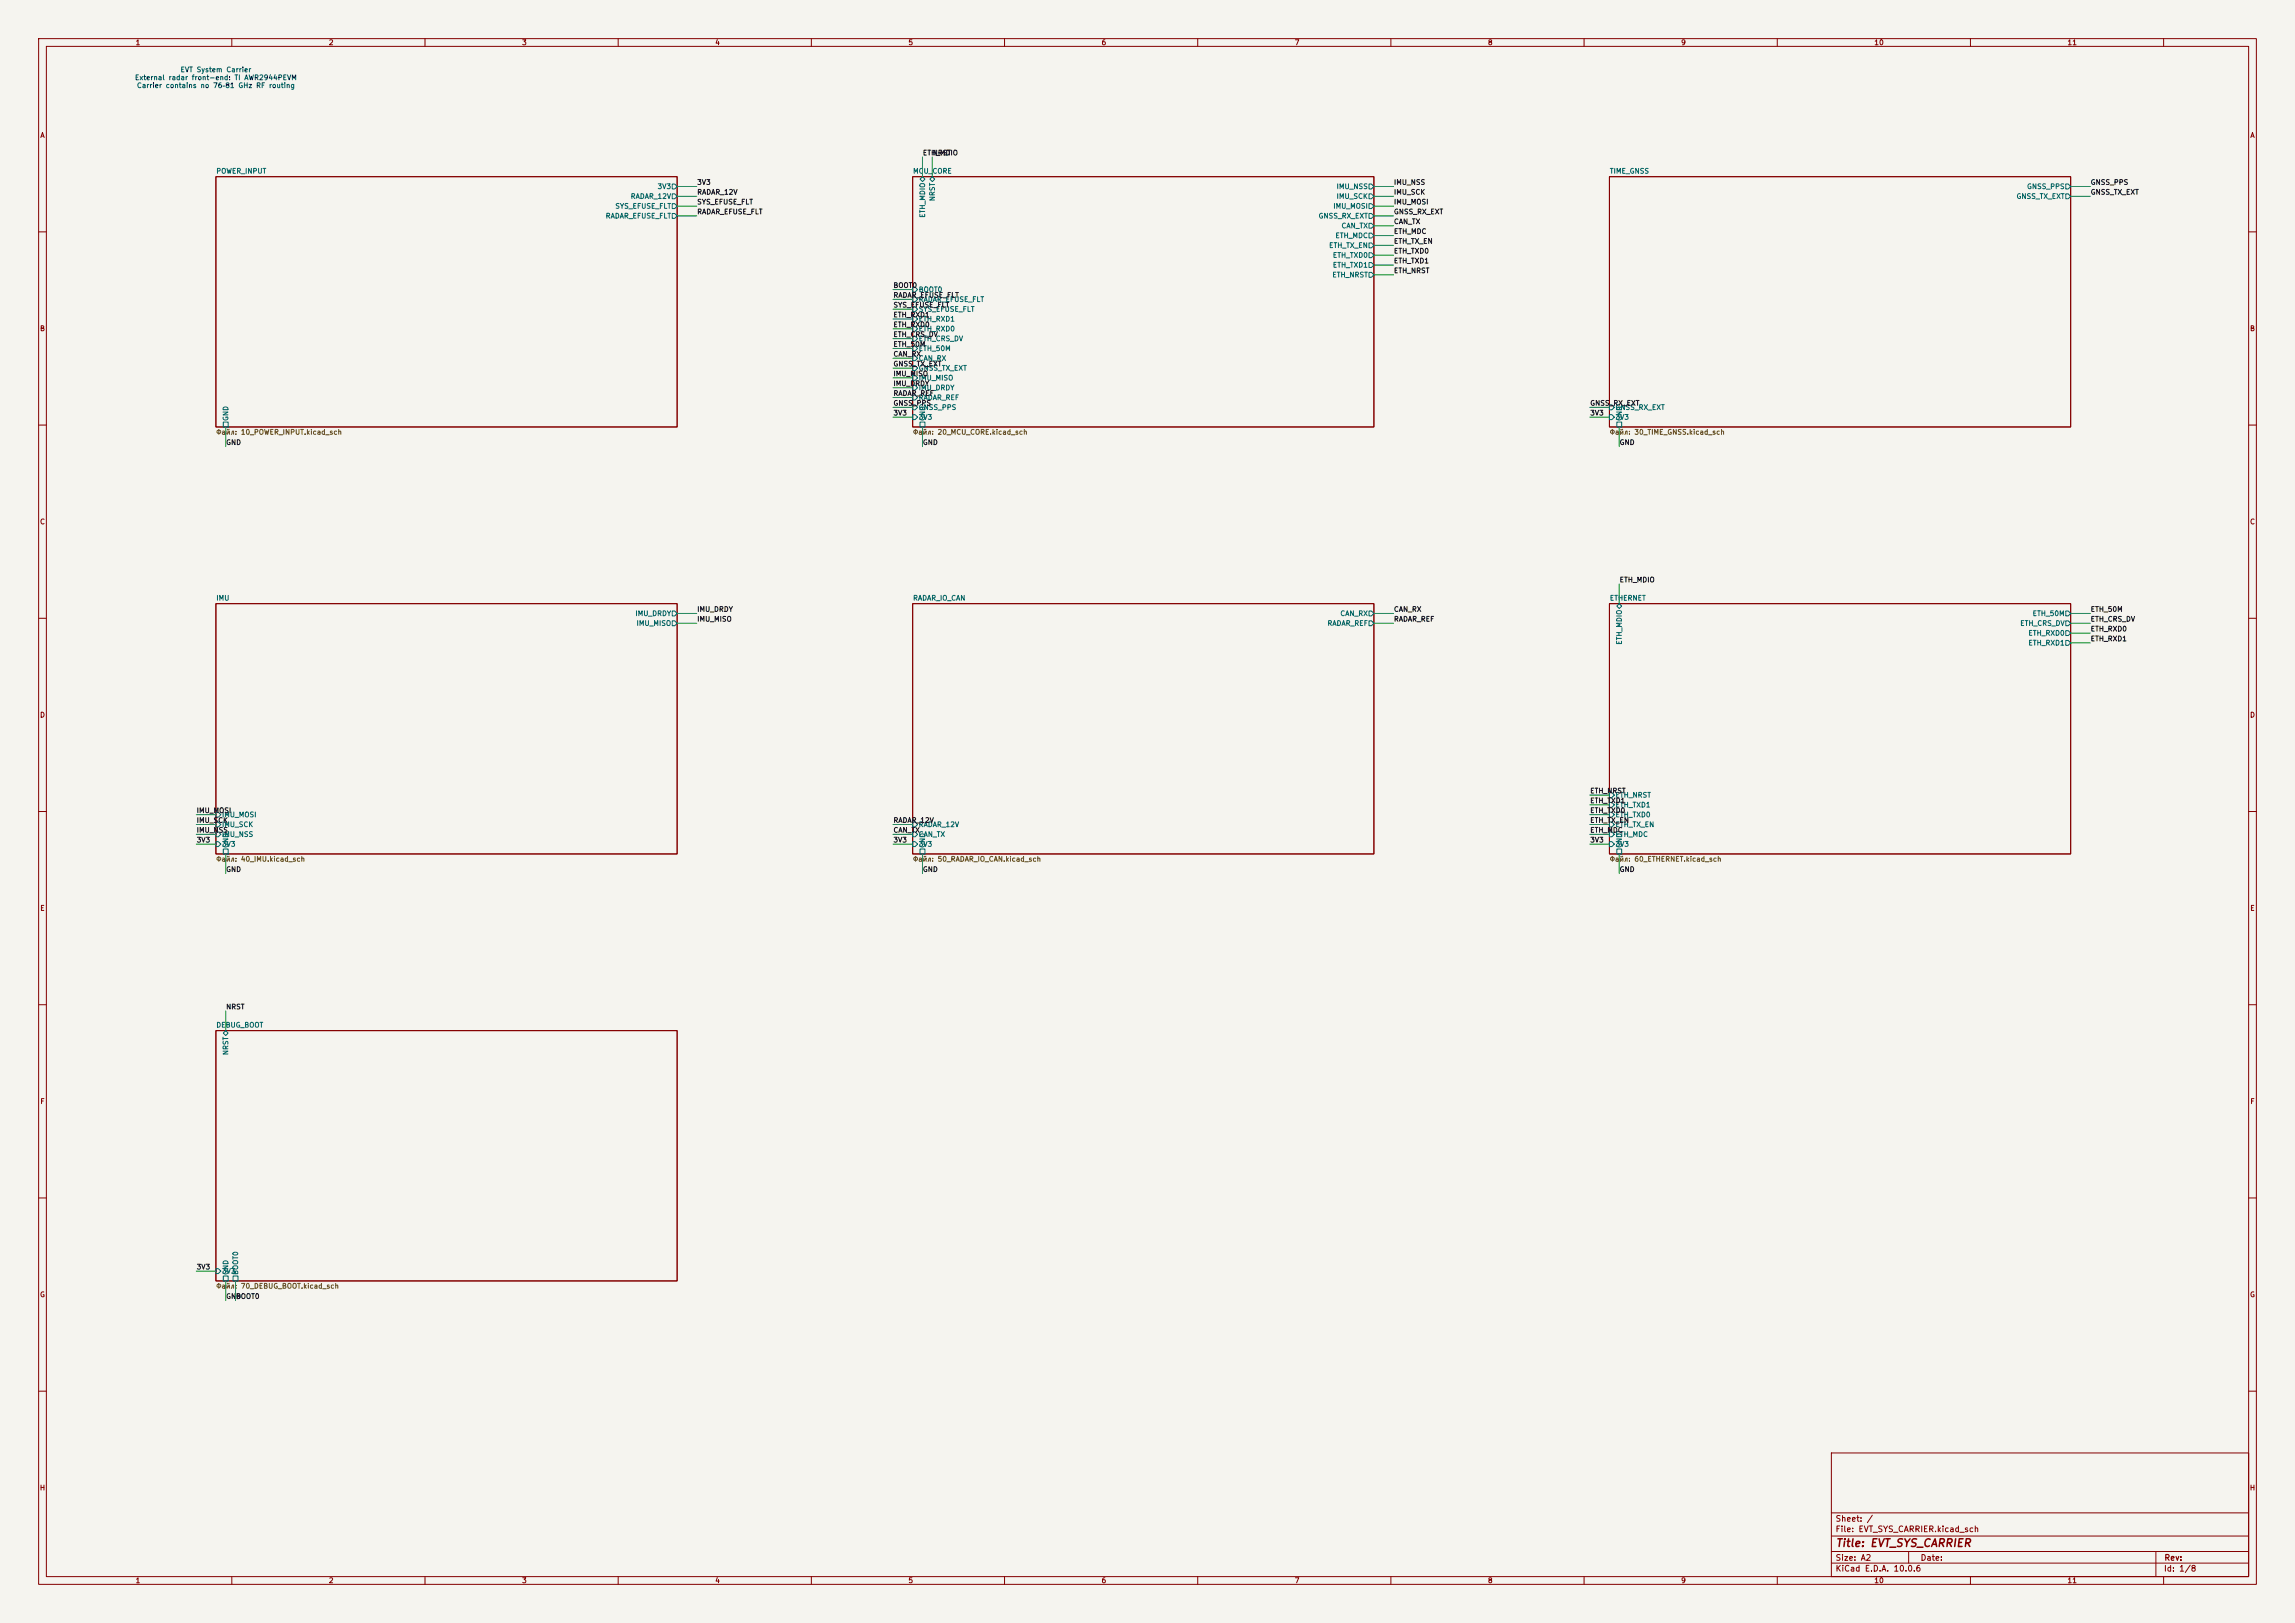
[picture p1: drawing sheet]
<svg xmlns="http://www.w3.org/2000/svg" width="594mm" height="420mm" viewBox="0 0 594 420" stroke-linecap="round" stroke-linejoin="round" font-family="sans-serif">
<defs><g id="words">
<text font-size="2" fill="#840000" x="475" y="400.8">Title: EVT_SYS_CARRIER</text>
<g font-size="1.5" fill="#840000">
<text x="475" y="394.1">Sheet: /</text>
<text x="475" y="396.8">File: EVT_SYS_CARRIER.kicad_sch</text>
<text x="475" y="407">KiCad E.D.A. 10.0.6</text>
<text x="475" y="404.2">Size: A2</text>
<text x="497" y="404.2">Date:</text>
<text x="560" y="407">Id: 1/8</text>
<text x="560.1" y="404.2">Rev:</text>
</g>
<g font-size="1.3" fill="#840000">
<text x="35" y="12">1</text>
<text x="85" y="12">2</text>
<text x="135" y="12">3</text>
<text x="185" y="12">4</text>
<text x="235" y="12">5</text>
<text x="285" y="12">6</text>
<text x="335" y="12">7</text>
<text x="385" y="12">8</text>
<text x="435" y="12">9</text>
<text x="485" y="12">10</text>
<text x="535" y="12">11</text>
<text x="10.3" y="36">A</text>
<text x="582.3" y="36">A</text>
<text x="10.2" y="86">B</text>
<text x="582.2" y="86">B</text>
<text x="10.2" y="136">C</text>
<text x="582.2" y="136">C</text>
<text x="10.2" y="186">D</text>
<text x="582.2" y="186">D</text>
<text x="10.3" y="236">E</text>
<text x="582.3" y="236">E</text>
<text x="10.3" y="286">F</text>
<text x="582.3" y="286">F</text>
<text x="10.2" y="336">G</text>
<text x="582.2" y="336">G</text>
<text x="10.2" y="386">H</text>
<text x="582.2" y="386">H</text>
<text x="35" y="410">1</text>
<text x="85" y="410">2</text>
<text x="135" y="410">3</text>
<text x="185" y="410">4</text>
<text x="235" y="410">5</text>
<text x="285" y="410">6</text>
<text x="335" y="410">7</text>
<text x="385" y="410">8</text>
<text x="435" y="410">9</text>
<text x="485" y="410">10</text>
<text x="535" y="410">11</text>
</g>
<g font-size="1.3" fill="#0000c2">
<text x="34.8" y="21">External radar front-end: TI AWR2944PEVM</text>
<text x="35.3" y="23.1">Carrier contains no 76–81 GHz RF routing</text>
<text x="46.6" y="19">EVT System Carrier</text>
</g>
<g font-size="1.3" fill="#0f0f0f">
<text x="238.7" y="40.5">ETH_MDIO</text>
<text x="241.3" y="40.5">NRST</text>
<text x="180.3" y="48.1">3V3</text>
<text x="180.3" y="50.7">RADAR_12V</text>
<text x="180.3" y="53.2">SYS_EFUSE_FLT</text>
<text x="360.7" y="48.1">IMU_NSS</text>
<text x="360.7" y="50.7">IMU_SCK</text>
<text x="360.7" y="53.2">IMU_MOSI</text>
<text x="541" y="48.1">GNSS_PPS</text>
<text x="541" y="50.7">GNSS_TX_EXT</text>
<text x="180.3" y="55.8">RADAR_EFUSE_FLT</text>
<text x="360.7" y="55.8">GNSS_RX_EXT</text>
<text x="360.7" y="58.3">CAN_TX</text>
<text x="360.7" y="60.8">ETH_MDC</text>
<text x="360.7" y="63.4">ETH_TX_EN</text>
<text x="360.7" y="65.9">ETH_TXD0</text>
<text x="360.7" y="68.5">ETH_TXD1</text>
<text x="360.7" y="71">ETH_NRST</text>
<text x="231.1" y="77.3">RADAR_EFUSE_FLT</text>
<text x="231.1" y="74.8">BOOT0</text>
<text x="231.1" y="82.4">ETH_RXD1</text>
<text x="231.1" y="79.9">SYS_EFUSE_FLT</text>
<text x="231.1" y="85">ETH_RXD0</text>
<text x="231.1" y="87.5">ETH_CRS_DV</text>
<text x="231.1" y="90">ETH_50M</text>
<text x="231.1" y="95.1">GNSS_TX_EXT</text>
<text x="231.1" y="92.6">CAN_RX</text>
<text x="231.1" y="100.2">IMU_DRDY</text>
<text x="231.1" y="97.7">IMU_MISO</text>
<text x="231.1" y="102.7">RADAR_REF</text>
<text x="231.1" y="107.8">3V3</text>
<text x="231.1" y="105.3">GNSS_PPS</text>
<text x="411.5" y="107.8">3V3</text>
<text x="411.5" y="105.3">GNSS_RX_EXT</text>
<text x="58.4" y="115.4">GND</text>
<text x="238.7" y="115.4">GND</text>
<text x="419.1" y="115.4">GND</text>
<text x="419.1" y="151">ETH_MDIO</text>
<text x="180.3" y="158.6">IMU_DRDY</text>
<text x="180.3" y="161.2">IMU_MISO</text>
<text x="360.7" y="158.6">CAN_RX</text>
<text x="360.7" y="161.2">RADAR_REF</text>
<text x="541" y="158.6">ETH_50M</text>
<text x="541" y="161.2">ETH_CRS_DV</text>
<text x="541" y="163.7">ETH_RXD0</text>
<text x="541" y="166.2">ETH_RXD1</text>
<text x="411.5" y="208.2">ETH_TXD1</text>
<text x="411.5" y="205.6">ETH_NRST</text>
<text x="50.8" y="210.7">IMU_MOSI</text>
<text x="50.8" y="215.8">IMU_NSS</text>
<text x="50.8" y="213.2">IMU_SCK</text>
<text x="231.1" y="215.8">CAN_TX</text>
<text x="231.1" y="213.2">RADAR_12V</text>
<text x="411.5" y="215.8">ETH_MDC</text>
<text x="411.5" y="213.2">ETH_TX_EN</text>
<text x="411.5" y="210.7">ETH_TXD0</text>
<text x="50.8" y="218.3">3V3</text>
<text x="231.1" y="218.3">3V3</text>
<text x="411.5" y="218.3">3V3</text>
<text x="58.4" y="225.9">GND</text>
<text x="238.7" y="225.9">GND</text>
<text x="419.1" y="225.9">GND</text>
<text x="58.4" y="261.5">NRST</text>
<text x="50.8" y="328.8">3V3</text>
<text x="58.4" y="336.4">GND</text>
<text x="60.9" y="336.4">BOOT0</text>
</g>
<g font-size="1.3" fill="#006464">
<text x="55.9" y="45.2">POWER_INPUT</text>
<text x="236.2" y="45.2">MCU_CORE</text>
<text x="416.5" y="45.2">TIME_GNSS</text>
<text x="163.1" y="51.8">RADAR_12V</text>
<text x="170.1" y="49.2">3V3</text>
<text x="242.3" y="52.2" transform="rotate(-90 242.3 52.2)">NRST</text>
<text x="345.8" y="49.2">IMU_NSS</text>
<text x="345.8" y="51.8">IMU_SCK</text>
<text x="521.8" y="51.8">GNSS_TX_EXT</text>
<text x="524.5" y="49.2">GNSS_PPS</text>
<text x="156.6" y="56.8">RADAR_EFUSE_FLT</text>
<text x="159.1" y="54.3">SYS_EFUSE_FLT</text>
<text x="239.7" y="56.5" transform="rotate(-90 239.7 56.5)">ETH_MDIO</text>
<text x="341.2" y="56.8">GNSS_RX_EXT</text>
<text x="345" y="54.3">IMU_MOSI</text>
<text x="347.1" y="59.4">CAN_TX</text>
<text x="343.9" y="64.5">ETH_TX_EN</text>
<text x="345.5" y="61.9">ETH_MDC</text>
<text x="344.8" y="67">ETH_TXD0</text>
<text x="344.8" y="69.5">ETH_TXD1</text>
<text x="237.7" y="75.9">BOOT0</text>
<text x="344.7" y="72.1">ETH_NRST</text>
<text x="237.7" y="83.5">ETH_RXD1</text>
<text x="237.7" y="81">SYS_EFUSE_FLT</text>
<text x="237.7" y="78.4">RADAR_EFUSE_FLT</text>
<text x="237.7" y="88.6">ETH_CRS_DV</text>
<text x="237.7" y="86.1">ETH_RXD0</text>
<text x="237.7" y="93.7">CAN_RX</text>
<text x="237.7" y="91.1">ETH_50M</text>
<text x="237.7" y="101.3">IMU_DRDY</text>
<text x="237.7" y="98.8">IMU_MISO</text>
<text x="237.7" y="96.2">GNSS_TX_EXT</text>
<text x="237.7" y="106.4">GNSS_PPS</text>
<text x="237.7" y="103.8">RADAR_REF</text>
<text x="418" y="106.4">GNSS_RX_EXT</text>
<text x="59.4" y="109.1" transform="rotate(-90 59.4 109.1)">GND</text>
<text x="237.7" y="108.9">3V3</text>
<text x="239.7" y="109.1" transform="rotate(-90 239.7 109.1)">GND</text>
<text x="418" y="108.9">3V3</text>
<text x="420.1" y="109.1" transform="rotate(-90 420.1 109.1)">GND</text>
<text x="55.9" y="155.7">IMU</text>
<text x="236.2" y="155.7">RADAR_IO_CAN</text>
<text x="416.5" y="155.7">ETHERNET</text>
<text x="164.3" y="159.7">IMU_DRDY</text>
<text x="346.8" y="159.7">CAN_RX</text>
<text x="526" y="159.7">ETH_50M</text>
<text x="164.6" y="162.3">IMU_MISO</text>
<text x="343.4" y="162.3">RADAR_REF</text>
<text x="420.1" y="167" transform="rotate(-90 420.1 167)">ETH_MDIO</text>
<text x="522.8" y="162.3">ETH_CRS_DV</text>
<text x="524.9" y="164.8">ETH_RXD0</text>
<text x="524.9" y="167.3">ETH_RXD1</text>
<text x="418" y="209.2">ETH_TXD1</text>
<text x="418" y="206.7">ETH_NRST</text>
<text x="57.3" y="214.3">IMU_SCK</text>
<text x="57.3" y="211.8">IMU_MOSI</text>
<text x="237.7" y="214.3">RADAR_12V</text>
<text x="418" y="214.3">ETH_TX_EN</text>
<text x="418" y="211.8">ETH_TXD0</text>
<text x="57.3" y="219.4">3V3</text>
<text x="57.3" y="216.9">IMU_NSS</text>
<text x="59.4" y="219.5" transform="rotate(-90 59.4 219.5)">GND</text>
<text x="237.7" y="219.4">3V3</text>
<text x="237.7" y="216.9">CAN_TX</text>
<text x="239.7" y="219.5" transform="rotate(-90 239.7 219.5)">GND</text>
<text x="418" y="219.4">3V3</text>
<text x="418" y="216.9">ETH_MDC</text>
<text x="420.1" y="219.5" transform="rotate(-90 420.1 219.5)">GND</text>
<text x="55.9" y="266.2">DEBUG_BOOT</text>
<text x="59.4" y="273.2" transform="rotate(-90 59.4 273.2)">NRST</text>
<text x="57.3" y="329.9">3V3</text>
<text x="59.4" y="330" transform="rotate(-90 59.4 330)">GND</text>
<text x="61.9" y="330" transform="rotate(-90 61.9 330)">BOOT0</text>
</g>
<g font-size="1.3" fill="#725600">
<text x="55.9" y="112.8">Файл: 10_POWER_INPUT.kicad_sch</text>
<text x="236.2" y="112.8">Файл: 20_MCU_CORE.kicad_sch</text>
<text x="416.5" y="112.8">Файл: 30_TIME_GNSS.kicad_sch</text>
<text x="55.9" y="223.3">Файл: 40_IMU.kicad_sch</text>
<text x="236.2" y="223.3">Файл: 50_RADAR_IO_CAN.kicad_sch</text>
<text x="416.5" y="223.3">Файл: 60_ETHERNET.kicad_sch</text>
<text x="55.9" y="333.8">Файл: 70_DEBUG_BOOT.kicad_sch</text>
</g>
</g></defs>
<path d="M0 0h594v420h-594z" fill="#f5f4ef" stroke="#f5f4ef" stroke-width=".26"/>
<g fill="none" stroke="#840000" stroke-width=".26">
<path d="M10 10h574v400h-574zM12 12h570v396h-570zM60 10v2M110 10v2M160 10v2M210 10v2M260 10v2M310 10v2M360 10v2M410 10v2M460 10v2M510 10v2"/>
<path d="M560 10v2M55.9 45.7h119.4v64.8h-119.4zM236.2 45.7h119.4v64.8h-119.4zM416.6 45.7h119.3v64.8h-119.3zM10 60h2M582 60h2M10 110h2M582 110h2M55.9 156.2h119.4v64.8h-119.4zM236.2 156.2h119.4v64.8h-119.4zM416.6 156.2h119.3v64.8h-119.3zM10 160h2"/>
<path d="M582 160h2M10 210h2M582 210h2M10 260h2M55.9 266.7h119.4v64.8h-119.4zM582 260h2M10 310h2M582 310h2M10 360h2M474 376h108v32h-108zM582 360h2M474 397.5h108"/>
<path d="M474 391.5h108M60 408v2M110 408v2M160 408v2M210 408v2M260 408v2M310 408v2M360 408v2M410 408v2M460 408v2M474 404.5h108M474 401.5h108"/>
<path d="M494 401.5v3M510 408v2M558 401.5v6.5M560 408v2"/>
</g>
<g fill="none" stroke="#006464" stroke-width=".26">
<path d="M174 47.6h.6l.7 .7-.7 .6h-.6zM174 50.2h.6l.7 .6-.7 .6h-.6zM174 52.7h.6l.7 .6-.7 .7h-.6zM174 55.2h.6l.7 .7-.7 .6h-.6zM238.1 46.4l.7-.7 .6 .7-.6 .6zM240.7 46.4l.6-.7 .6 .7-.6 .6zM354.3 47.6h.7l.6 .7-.6 .6h-.7zM354.3 50.2h.7l.6 .6-.6 .6h-.7zM354.3 52.7h.7l.6 .6-.6 .7h-.7zM354.3 55.2h.7l.6 .7-.6 .6h-.7zM354.3 57.8h.7l.6 .6-.6 .7h-.7zM534.7 47.6h.6l.6 .7-.6 .6h-.6z"/>
<path d="M534.7 50.2h.6l.6 .6-.6 .6h-.6zM236.2 79.4h.7l.6 .6-.6 .6h-.7zM236.2 76.8h.7l.6 .7-.6 .6h-.7zM236.2 74.3h.7l.6 .6-.6 .7h-.7zM354.3 60.3h.7l.6 .7-.6 .6h-.7zM354.3 62.9h.7l.6 .6-.6 .6h-.7zM354.3 65.4h.7l.6 .6-.6 .7h-.7zM354.3 67.9h.7l.6 .7-.6 .6h-.7zM354.3 70.5h.7l.6 .6-.6 .7h-.7zM236.2 99.7h.7l.6 .6-.6 .7h-.7zM236.2 97.2h.7l.6 .6-.6 .6h-.7zM236.2 94.6h.7l.6 .7-.6 .6h-.7z"/>
<path d="M236.2 92.1h.7l.6 .6-.6 .6h-.7zM236.2 89.5h.7l.6 .7-.6 .6h-.7zM236.2 87h.7l.6 .6-.6 .7h-.7zM236.2 84.5h.7l.6 .6-.6 .6h-.7zM236.2 81.9h.7l.6 .7-.6 .6h-.7zM57.8 109.2h1.3v1.3h-1.3zM236.2 107.3h.7l.6 .7-.6 .6h-.7zM236.2 104.8h.7l.6 .6-.6 .6h-.7zM236.2 102.2h.7l.6 .7-.6 .6h-.7zM238.1 109.2h1.3v1.3h-1.3zM416.6 107.3h.6l.6 .7-.6 .6h-.6zM416.6 104.8h.6l.6 .6-.6 .6h-.6z"/>
<path d="M418.5 109.2h1.2v1.3h-1.2zM174 158.1h.6l.7 .7-.7 .6h-.6zM354.3 158.1h.7l.6 .7-.6 .6h-.7zM418.5 156.8l.6-.6 .6 .6-.6 .7zM534.7 158.1h.6l.6 .7-.6 .6h-.6zM174 160.7h.6l.7 .6-.7 .6h-.6zM354.3 160.7h.7l.6 .6-.6 .6h-.7zM534.7 160.7h.6l.6 .6-.6 .6h-.6zM534.7 163.2h.6l.6 .6-.6 .7h-.6zM534.7 165.7h.6l.6 .7-.6 .6h-.6zM55.9 217.8h.6l.6 .6-.6 .7h-.6zM55.9 215.3h.6l.6 .6-.6 .6h-.6z"/>
<path d="M55.9 212.7h.6l.6 .7-.6 .6h-.6zM55.9 210.2h.6l.6 .6-.6 .7h-.6zM57.8 219.7h1.3v1.3h-1.3zM236.2 217.8h.7l.6 .6-.6 .7h-.7zM236.2 215.3h.7l.6 .6-.6 .6h-.7zM236.2 212.7h.7l.6 .7-.6 .6h-.7zM238.1 219.7h1.3v1.3h-1.3zM416.6 217.8h.6l.6 .6-.6 .7h-.6zM416.6 215.3h.6l.6 .6-.6 .6h-.6zM416.6 212.7h.6l.6 .7-.6 .6h-.6zM416.6 210.2h.6l.6 .6-.6 .7h-.6zM416.6 207.6h.6l.6 .7-.6 .6h-.6z"/>
<path d="M416.6 205.1h.6l.6 .6-.6 .7h-.6zM418.5 219.7h1.2v1.3h-1.2zM58.4 266.7l.7 .6-.7 .7-.6-.7zM55.9 328.3h.6l.6 .6-.6 .7h-.6zM57.8 330.2h1.3v1.3h-1.3zM60.3 330.2h1.3v1.3h-1.3z"/>
</g>
<g fill="none" stroke="#009600" stroke-width=".26">
<path d="M175.3 48.3h5M175.3 50.8h5M175.3 53.3h5M175.3 55.9h5M238.8 40.6v5.1M241.3 40.6v5.1M355.6 48.3h5.1M355.6 50.8h5.1M355.6 58.4h5.1M355.6 53.3h5.1M355.6 55.9h5.1M535.9 48.3h5.1"/>
<path d="M535.9 50.8h5.1M231.1 77.5h5.1M231.1 74.9h5.1M355.6 61h5.1M355.6 63.5h5.1M355.6 66h5.1M355.6 68.6h5.1M355.6 71.1h5.1M231.1 92.7h5.1M231.1 90.2h5.1M231.1 97.8h5.1M231.1 87.6h5.1"/>
<path d="M231.1 85.1h5.1M231.1 80h5.1M231.1 95.3h5.1M231.1 82.6h5.1M58.4 110.5v5.1M231.1 108h5.1M231.1 105.4h5.1M231.1 102.9h5.1M231.1 100.3h5.1M238.8 110.5v5.1M411.5 108h5.1M411.5 105.4h5.1"/>
<path d="M419.1 110.5v5.1M175.3 158.8h5M355.6 158.8h5.1M419.1 151.1v5.1M535.9 158.8h5.1M175.3 161.3h5M355.6 161.3h5.1M535.9 161.3h5.1M535.9 163.8h5.1M535.9 166.4h5.1M50.8 218.4h5.1M50.8 215.9h5.1"/>
<path d="M50.8 213.4h5.1M50.8 210.8h5.1M231.1 218.4h5.1M231.1 215.9h5.1M231.1 213.4h5.1M411.5 208.3h5.1M411.5 205.7h5.1M411.5 218.4h5.1M411.5 215.9h5.1M411.5 213.4h5.1M411.5 210.8h5.1M58.4 221v5.1"/>
<path d="M238.8 221v5.1M419.1 221v5.1M58.4 261.6v5.1M50.8 328.9h5.1M58.4 331.5v5.1M61 331.5v5.1"/>
</g>
<use href="#words"/>
</svg>
